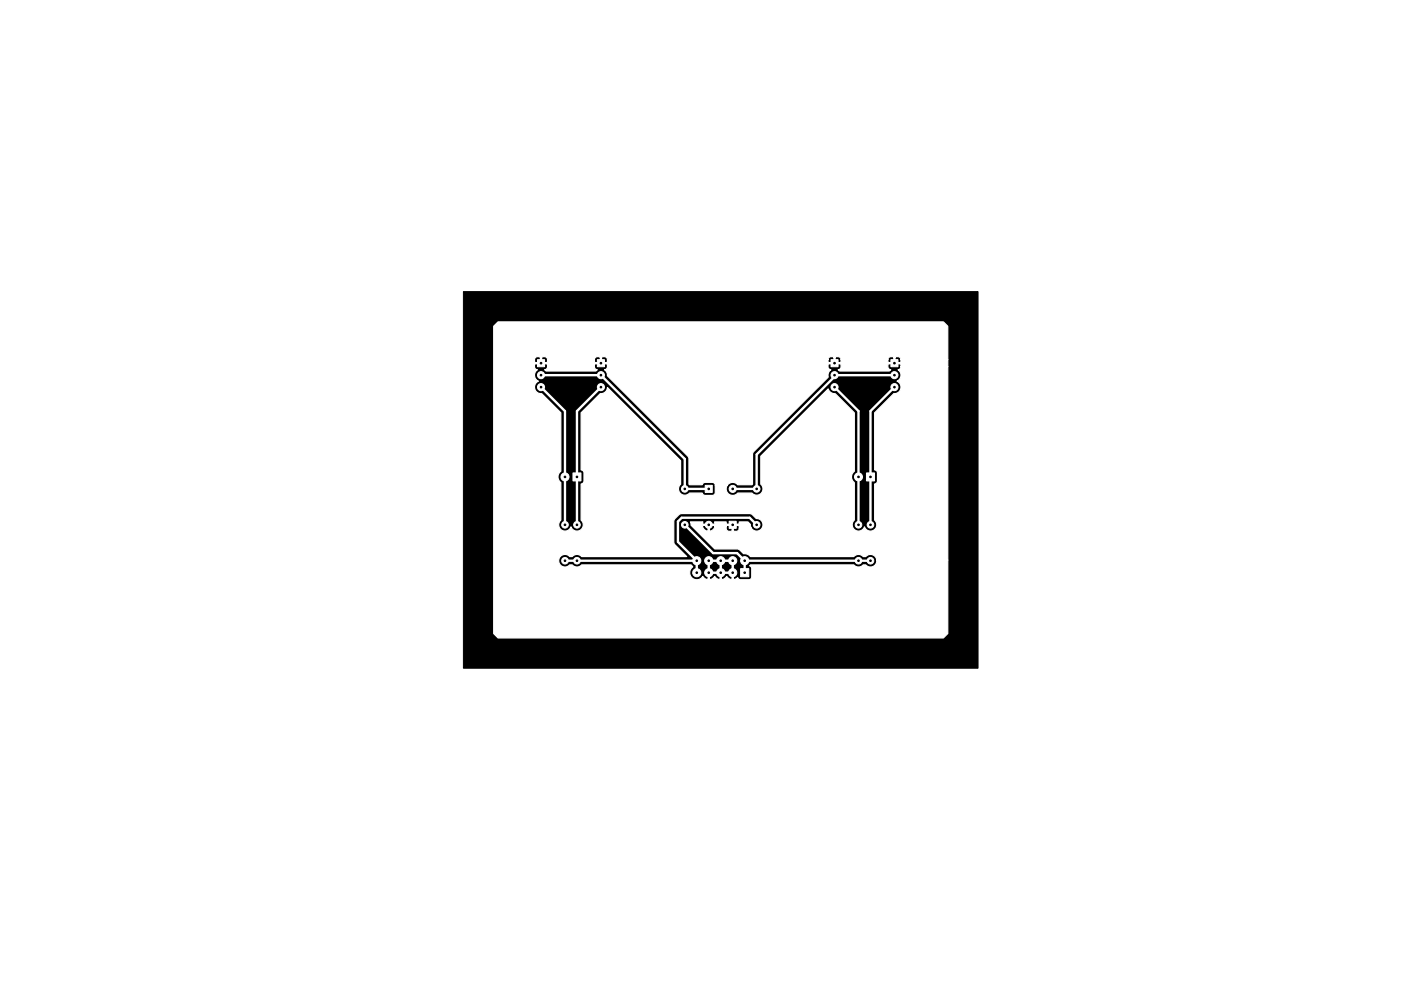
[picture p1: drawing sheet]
<svg xmlns="http://www.w3.org/2000/svg" width="297mm" height="210mm" viewBox="0 0 297 210" stroke-linecap="round" stroke-linejoin="round" font-family="sans-serif">
<g fill="#000" stroke="#000" stroke-width=".21">
<path d="M98.3 61.9h109.1v79.9h-109.1z"/>
<circle cx="114.7" cy="77.1" r=".17"/>
<circle cx="114.7" cy="79.6" r=".17"/>
<circle cx="127.4" cy="77.1" r=".17"/>
<circle cx="127.4" cy="79.6" r=".17"/>
<circle cx="176.9" cy="79.6" r=".17"/>
<circle cx="176.9" cy="77.1" r=".17"/>
<circle cx="189.6" cy="79.6" r=".17"/>
<circle cx="189.6" cy="77.1" r=".17"/>
<circle cx="114.7" cy="82.1" r=".17"/>
<circle cx="127.4" cy="82.1" r=".17"/>
<circle cx="176.9" cy="82.1" r=".17"/>
<circle cx="189.6" cy="82.1" r=".17"/>
<circle cx="119.8" cy="101.2" r=".17"/>
<circle cx="119.8" cy="119" r=".17"/>
<circle cx="119.8" cy="111.3" r=".17"/>
<circle cx="122.3" cy="101.2" r=".17"/>
<circle cx="122.3" cy="111.3" r=".17"/>
<circle cx="122.3" cy="119" r=".17"/>
<circle cx="145.2" cy="111.3" r=".17"/>
<circle cx="145.2" cy="103.7" r=".17"/>
<circle cx="147.7" cy="119" r=".17"/>
<circle cx="150.3" cy="111.3" r=".17"/>
<circle cx="150.3" cy="119" r=".17"/>
<circle cx="150.3" cy="103.7" r=".17"/>
<circle cx="152.8" cy="119" r=".17"/>
<circle cx="155.3" cy="119" r=".17"/>
<circle cx="155.3" cy="111.3" r=".17"/>
<circle cx="155.3" cy="103.7" r=".17"/>
<circle cx="157.9" cy="119" r=".17"/>
<circle cx="160.4" cy="111.3" r=".17"/>
<circle cx="160.4" cy="103.7" r=".17"/>
<circle cx="182" cy="101.2" r=".17"/>
<circle cx="182" cy="111.3" r=".17"/>
<circle cx="182" cy="119" r=".17"/>
<circle cx="184.6" cy="111.3" r=".17"/>
<circle cx="184.6" cy="101.2" r=".17"/>
<circle cx="184.6" cy="119" r=".17"/>
<circle cx="147.7" cy="121.5" r=".17"/>
<circle cx="150.3" cy="121.5" r=".17"/>
<circle cx="152.8" cy="121.5" r=".17"/>
<circle cx="155.3" cy="121.5" r=".17"/>
<circle cx="157.9" cy="121.5" r=".17"/>
</g>
<g fill="#fff" stroke="#fff" stroke-width=".21">
<path d="M121.5 100.3h1.7v1.7h-1.7z"/>
<path d="M183.7 100.3h1.7v1.7h-1.7z"/>
<path d="M114 76.3h1.5v1.5h-1.5z"/>
<path d="M126.7 76.3h1.5v1.5h-1.5z"/>
<path d="M176.2 76.3h1.5v1.5h-1.5z"/>
<path d="M188.9 76.3h1.5v1.5h-1.5z"/>
<path d="M149.5 103h1.5v1.5h-1.5z"/>
<path d="M154.6 110.6h1.5v1.5h-1.5z"/>
<path d="M157 120.6h1.8v1.8h-1.8z"/>
<circle cx="119.8" cy="101.2" r=".85"/>
<circle cx="182" cy="101.2" r=".85"/>
<circle cx="114.7" cy="82.1" r=".75"/>
<circle cx="114.7" cy="79.6" r=".75"/>
<circle cx="127.4" cy="82.1" r=".75"/>
<circle cx="127.4" cy="79.6" r=".75"/>
<circle cx="176.9" cy="82.1" r=".75"/>
<circle cx="176.9" cy="79.6" r=".75"/>
<circle cx="189.6" cy="82.1" r=".75"/>
<circle cx="189.6" cy="79.6" r=".75"/>
<circle cx="150.3" cy="111.3" r=".75"/>
<circle cx="155.3" cy="103.7" r=".75"/>
<circle cx="147.7" cy="119" r=".86"/>
<circle cx="147.7" cy="121.5" r=".86"/>
<circle cx="150.3" cy="119" r=".86"/>
<circle cx="150.3" cy="121.5" r=".86"/>
<circle cx="152.8" cy="119" r=".86"/>
<circle cx="152.8" cy="121.5" r=".86"/>
<circle cx="155.3" cy="119" r=".86"/>
<circle cx="155.3" cy="121.5" r=".86"/>
<circle cx="157.9" cy="119" r=".86"/>
<circle cx="119.8" cy="111.3" r=".7"/>
<circle cx="119.8" cy="119" r=".7"/>
<circle cx="122.3" cy="111.3" r=".7"/>
<circle cx="122.3" cy="119" r=".7"/>
<circle cx="145.2" cy="111.3" r=".7"/>
<circle cx="145.2" cy="103.7" r=".7"/>
<circle cx="182" cy="111.3" r=".7"/>
<circle cx="182" cy="119" r=".7"/>
<circle cx="184.6" cy="111.3" r=".7"/>
<circle cx="184.6" cy="119" r=".7"/>
<circle cx="160.4" cy="111.3" r=".7"/>
<circle cx="160.4" cy="103.7" r=".7"/>
</g>
<path d="M114.7 79.6h12.7l17.8 17.8v6.3h5.1M189.6 79.6h-12.7v.3l-16.5 16.5v7.3h-5.1M114.7 82.1l5.1 5.1v24.1M127.4 82.1l-5.1 5.1v24.1M176.9 82.1l5.1 5.1v24.1M189.6 82.1l-5 5.1v24.1M119.8 119h27.9M145.2 111.3l6 6.1h5.1l1.6 1.6M147.7 119v2.5M157.9 119h26.7M157.9 119v2.5M160.4 111.3l-1.5-1.5h-14.4l-.8 .9v4.3l4 4" fill="none" stroke="#fff" stroke-width=".5"/>
<path d="M105.6 68.3h94.4l.9 .9v7.1h-9.9a.64 .64 0 0 0-.6-.6h-.5l-.1 .1-1-.1-.4 .3-.2 .3h-9.9a.64 .64 0 0 0-.6-.6h-.5l-.1 .1-1-.1-.4 .3-.2 .3h-46.7a.64 .64 0 0 0-.6-.6h-.5l-.2 .1-1-.1-.4 .3-.1 .3h-9.9a.64 .64 0 0 0-.6-.6h-.5l-.2 .1-.4-.1h-.7l-.3 .4-.1 .7 .2 .1h1.1v-1.1h.2v1.1h1.1l.2-.1v-.5h9.9v.5l.2 .1h1.1v-1.1h.2v1.1h1.1l.2-.1v-.5h46.7l.1 .5 .1 .1h1.1v-1.1h.3v1.1h1.1l.1-.1v-.5h9.9l.1 .5 .1 .1h1.1v-1.1h.3v1.1h1.1l.1-.1v-.5h9.9v1.5h-9.9v-.5l-.1-.1h-2.5l-.1 .1-.1 .5a.64 .64 0 0 0 .7 .6l-.3 .3h-10.6l-.3-.3 .6-.3v-.8l-.1-.1h-2.5l-.1 .1-.1 .5a.64 .64 0 0 0 .7 .6l-.6 .8v.8l-15.9 15.9-.2 .5v6.3l-.1 .1h-3a1.38 1.38 0 0 0-2.2 .2h-2.5l-.2-.5-.5-.2-1.6 .1-.5 .4h-2.7l-.1-.1v-5.3l-.2-.5-17.1-17.2-.2-.8-.4-.5a.64 .64 0 0 0 .6-.6v-.5l-.2-.1h-2.4l-.2 .1 .1 .8 .5 .3-.3 .3h-10.5l-.3-.3a.64 .64 0 0 0 .6-.6v-.5l-.2-.1h-2.4l-.2 .1v.6l.2 .4 .4 .1-.1 .1a1.39 1.39 0 0 0 .4 2.4 1.39 1.39 0 0 0-.8 1.6 1.39 1.39 0 0 0 1.4 1l4.1 4.1v12.4a1.48 1.48 0 0 0 0 2.4v7.9l-.1 .2a1.34 1.34 0 0 0 .3 2 1.34 1.34 0 0 0 2-.7 1.34 1.34 0 0 0 2 .7 1.34 1.34 0 0 0 .1-2.2v-7.6l.4-.2 .2-.3v-1.9a.63 .63 0 0 0-.6-.6v-12.1l4.1-4.1a1.39 1.39 0 0 0 1.5-1.3l15.5 15.5v5a1.34 1.34 0 0 0-.1 2 1.34 1.34 0 0 0 2-.1h2.7l.5 .5h1.7l.4-.2 .1-.3 .1-1.6h2.5l-.1 .1a1.39 1.39 0 0 0 .5 1.8 1.39 1.39 0 0 0 1.8-.3h3l.2 .2a1.34 1.34 0 0 0 1.8-.2 1.34 1.34 0 0 0-.1-1.9v-5.9l14.3-14.3a1.38 1.38 0 0 0 1.5 1l4 4.1v12.4a1.48 1.48 0 0 0 0 2.4v7.9l-.1 .2a1.34 1.34 0 0 0 .4 2 1.34 1.34 0 0 0 1.9-.7 1.34 1.34 0 0 0 2 .7 1.34 1.34 0 0 0 .1-2.2v-7.6l.5-.2 .1-.3v-1.9a.63 .63 0 0 0-.6-.6v-12.1l4.1-4.1a1.39 1.39 0 0 0 1.5-1 1.39 1.39 0 0 0-.8-1.6 1.38 1.38 0 0 0 .2-2.5 .64 .64 0 0 0 .6-.6h9.9v41h-15l-.1-.2a1.34 1.34 0 0 0-2.2-.5h-.6l-.1-.2a1.33 1.33 0 0 0-1.9 .2h-21.9l-.5-.5-.9-.1-1.3-1h-4.8l-5.1-5.1-.1-.7h2.6l-.1 .3 .1 .2h2.5l.1-.2-.1-.3h2.5l.1 .5h2.5l.1-.5h1.9l.5 .6 .2 .8h-2.6v-.5l-.1-.1h-2.5l-.1 .2h-2.4l-.1-.2h-2.5l-.1 .2 .3 .5 .7 .5 .2-.1v-1.1h.3v1.1a.97 .97 0 0 0 1.2-.9h2.4v.4a.64 .64 0 0 0 .6 .6h.5l.1-.1v-1.1h.3v1.1l.1 .1 .9-.1 .2-.5h2.6a1.34 1.34 0 0 0 2.3-.2 1.34 1.34 0 0 0-1.3-1.9l-.9-.9-.5-.1h-14.4l-.5 .1-.9 .9-.2 .5v4.7l.2 .4 2.5 2.5h-22.3a1.33 1.33 0 0 0-2 0h-.5l-.2-.2a1.34 1.34 0 0 0-1.8 .2 1.34 1.34 0 0 0 .1 1.9 1.34 1.34 0 0 0 1.9-.1h.5l.2 .1a1.33 1.33 0 0 0 1.8-.1h23.2l.3 .3a1.54 1.54 0 0 0-.2 2.3 1.54 1.54 0 0 0 2.4-.2l.3 .3a.68 .68 0 0 0 .8 .2v-4h5.4v.3h-5.1v2.3h2.3v-2.3h.2v2.3h2.3v-2.3h.3v2.5h-5.1v1.2l.2 .2 .4-.2 .5-.5 .5 .5 .4 .2 .3-.2v-1.2h.2v1.2a.97 .97 0 0 0 1.2-.5l.2 .3a.68 .68 0 0 0 .9 .2v-1.2h.3v1.2l.2 .2 .7-.4 .5 .4h1.9a.64 .64 0 0 0 .6-.6v-1.9l-.5-.5 .2-.1h21.9l.2 .1a1.33 1.33 0 0 0 1.8-.1h.6l.1 .1a1.34 1.34 0 0 0 1.5 .1 1.34 1.34 0 0 0 .7-1.3h15v15.6l-.9 .9h-94.4l-.9-.9v-65.2z" fill="#fff" stroke="#fff" stroke-width=".25"/>
</svg>
